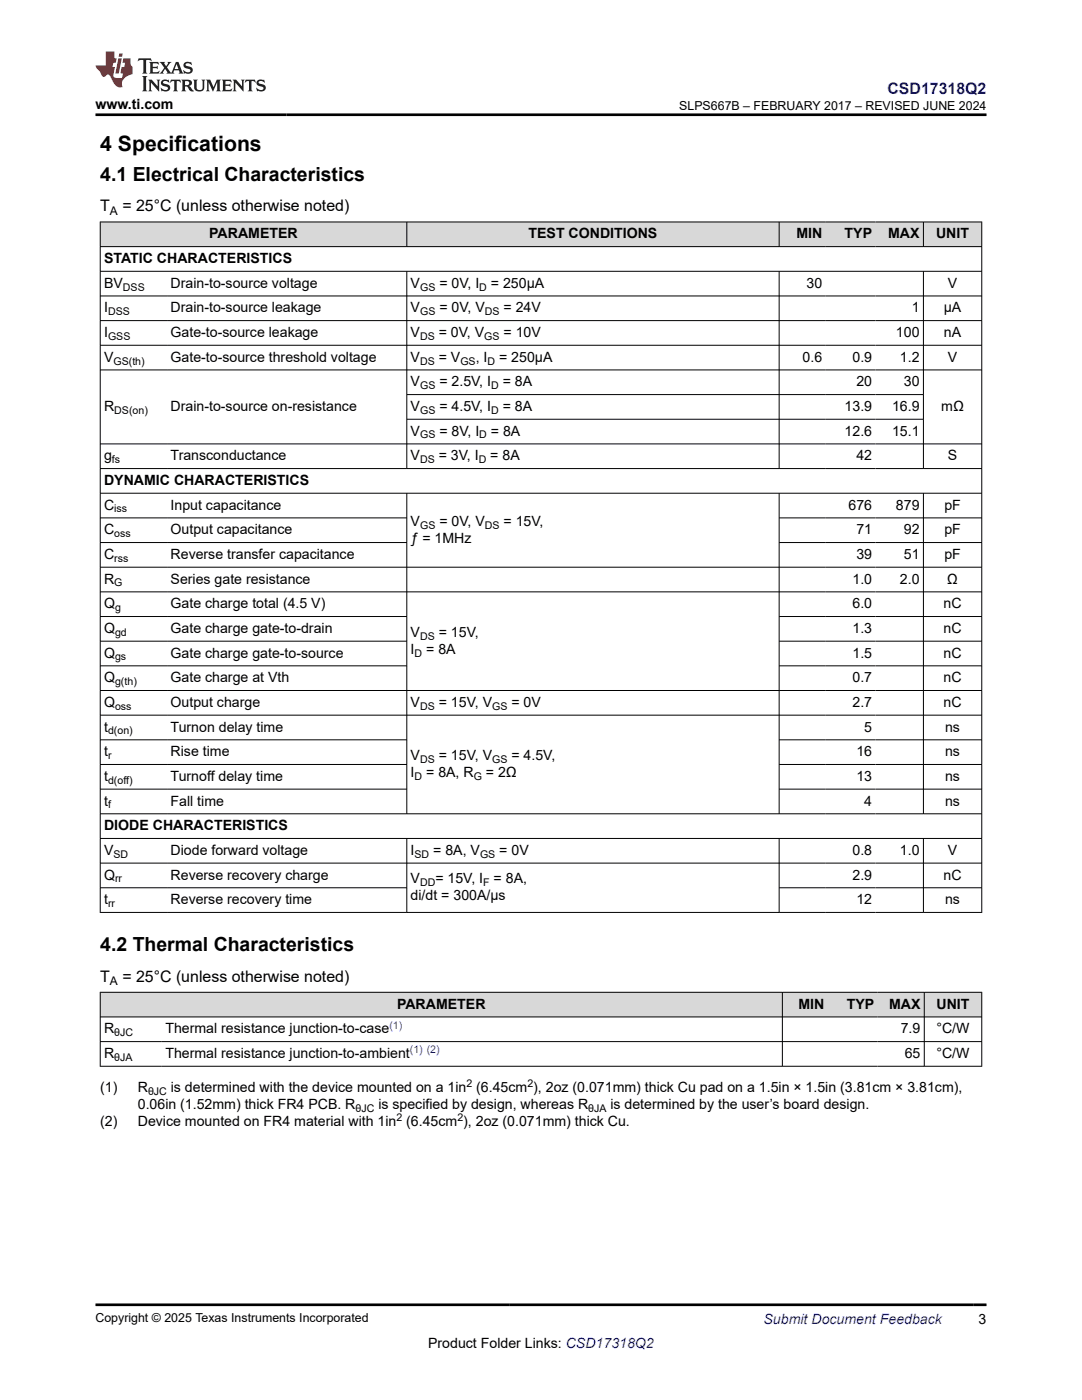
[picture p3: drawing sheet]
<svg xmlns="http://www.w3.org/2000/svg" width="216mm" height="279mm" viewBox="0 0 216 279" stroke-linecap="round" stroke-linejoin="round" font-family="sans-serif">
<defs><g id="words">
<text font-size="4.2" x="20" y="30.2">4 Specifications</text>
<g font-size="3.9">
<text x="20" y="36">4.1 Electrical Characteristics</text>
<text x="20" y="189.8">4.2 Thermal Characteristics</text>
</g>
<text font-size="3.2" fill="#00f" x="177.1" y="18.7">CSD17318Q2</text>
<g font-size="3.2">
<text x="20" y="42.2">T</text>
<text x="24.4" y="42.2">= 25°C (unless otherwise noted)</text>
<text x="20" y="195.9">T</text>
<text x="24.4" y="195.9">= 25°C (unless otherwise noted)</text>
</g>
<g font-size="2.8">
<text x="19" y="21.8">www.ti.com</text>
<text x="41.8" y="47.6">PARAMETER</text>
<text x="105.5" y="47.6">TEST CONDITIONS</text>
<text x="158.9" y="47.6">MIN</text>
<text x="168.5" y="47.6">TYP</text>
<text x="177.2" y="47.6">MAX</text>
<text x="186.8" y="47.6">UNIT</text>
<text x="20.8" y="52.5">STATIC CHARACTERISTICS</text>
<text x="20.8" y="57.4">BV</text>
<text x="34" y="57.4">Drain-to-source voltage</text>
<text x="81.9" y="57.4">V</text>
<text x="87.7" y="57.4">= 0V, I</text>
<text x="98" y="57.4">= 250μA</text>
<text x="160.9" y="57.4">30</text>
<text x="189.1" y="57.4">V</text>
<text x="20.8" y="62.3">I</text>
<text x="34" y="62.3">Drain-to-source leakage</text>
<text x="81.9" y="62.3">V</text>
<text x="87.7" y="62.3">= 0V, V</text>
<text x="100.5" y="62.3">= 24V</text>
<text x="181.9" y="62.3">1</text>
<text x="188.3" y="62.3">μA</text>
<text x="20.8" y="67.3">I</text>
<text x="34" y="67.3">Gate-to-source leakage</text>
<text x="81.9" y="67.3">V</text>
<text x="87.5" y="67.3">= 0V, V</text>
<text x="100.5" y="67.3">= 10V</text>
<text x="178.8" y="67.3">100</text>
<text x="188.4" y="67.3">nA</text>
<text x="20.8" y="72.2">V</text>
<text x="34" y="72.2">Gate-to-source threshold voltage</text>
<text x="81.9" y="72.2">V</text>
<text x="81.9" y="77.1">V</text>
<text x="87.5" y="72.2">= V</text>
<text x="87.7" y="77.1">= 2.5V, I</text>
<text x="94.9" y="72.2">, I</text>
<text x="99.6" y="72.2">= 250μA</text>
<text x="100.3" y="77.1">= 8A</text>
<text x="160.2" y="72.2">0.6</text>
<text x="170.1" y="72.2">0.9</text>
<text x="170.9" y="77.1">20</text>
<text x="179.6" y="72.2">1.2</text>
<text x="180.4" y="77.1">30</text>
<text x="189.1" y="72.2">V</text>
<text x="20.8" y="82">R</text>
<text x="34" y="82">Drain-to-source on-resistance</text>
<text x="81.9" y="82">V</text>
<text x="87.7" y="82">= 4.5V, I</text>
<text x="100.3" y="82">= 8A</text>
<text x="168.5" y="82">13.9</text>
<text x="178" y="82">16.9</text>
<text x="187.8" y="82">mΩ</text>
<text x="81.9" y="86.9">V</text>
<text x="87.7" y="86.9">= 8V, I</text>
<text x="98" y="86.9">= 8A</text>
<text x="168.5" y="86.9">12.6</text>
<text x="178" y="86.9">15.1</text>
<text x="20.8" y="91.9">g</text>
<text x="34" y="91.9">Transconductance</text>
<text x="81.9" y="91.9">V</text>
<text x="87.5" y="91.9">= 3V, I</text>
<text x="97.8" y="91.9">= 8A</text>
<text x="170.9" y="91.9">42</text>
<text x="189.1" y="91.9">S</text>
<text x="20.8" y="96.8">DYNAMIC CHARACTERISTICS</text>
<text x="20.8" y="101.7">C</text>
<text x="34" y="101.7">Input capacitance</text>
<text x="169.3" y="101.7">676</text>
<text x="178.8" y="101.7">879</text>
<text x="188.4" y="101.7">pF</text>
<text x="20.8" y="106.6">C</text>
<text x="34" y="106.6">Output capacitance</text>
<text x="81.9" y="104.9">V</text>
<text x="87.7" y="104.9">= 0V, V</text>
<text x="100.5" y="104.9">= 15V,</text>
<text x="170.9" y="106.6">71</text>
<text x="180.4" y="106.6">92</text>
<text x="188.4" y="106.6">pF</text>
<text x="20.8" y="111.6">C</text>
<text x="34" y="111.6">Reverse transfer capacitance</text>
<text x="81.9" y="108.3">ƒ = 1MHz</text>
<text x="170.9" y="111.6">39</text>
<text x="180.4" y="111.6">51</text>
<text x="188.4" y="111.6">pF</text>
<text x="20.8" y="116.5">R</text>
<text x="34" y="116.5">Series gate resistance</text>
<text x="170.1" y="116.5">1.0</text>
<text x="179.6" y="116.5">2.0</text>
<text x="189" y="116.5">Ω</text>
<text x="20.8" y="121.4">Q</text>
<text x="34" y="121.4">Gate charge total (4.5 V)</text>
<text x="170.1" y="121.4">6.0</text>
<text x="188.3" y="121.4">nC</text>
<text x="20.8" y="126.3">Q</text>
<text x="20.8" y="131.2">Q</text>
<text x="34" y="126.3">Gate charge gate-to-drain</text>
<text x="34" y="131.2">Gate charge gate-to-source</text>
<text x="81.9" y="130.5">I</text>
<text x="81.9" y="127.1">V</text>
<text x="85" y="130.5">= 8A</text>
<text x="87.5" y="127.1">= 15V,</text>
<text x="170.1" y="126.3">1.3</text>
<text x="170.1" y="131.2">1.5</text>
<text x="188.3" y="126.3">nC</text>
<text x="188.3" y="131.2">nC</text>
<text x="20.8" y="136.2">Q</text>
<text x="34" y="136.2">Gate charge at Vth</text>
<text x="170.1" y="136.2">0.7</text>
<text x="188.3" y="136.2">nC</text>
<text x="20.8" y="141.1">Q</text>
<text x="34" y="141.1">Output charge</text>
<text x="81.9" y="141.1">V</text>
<text x="87.5" y="141.1">= 15V, V</text>
<text x="102" y="141.1">= 0V</text>
<text x="170.1" y="141.1">2.7</text>
<text x="188.3" y="141.1">nC</text>
<text x="20.8" y="146">t</text>
<text x="34" y="146">Turnon delay time</text>
<text x="172.5" y="146">5</text>
<text x="188.6" y="146">ns</text>
<text x="20.8" y="150.9">t</text>
<text x="20.8" y="155.8">t</text>
<text x="34" y="150.9">Rise time</text>
<text x="34" y="155.8">Turnoff delay time</text>
<text x="81.9" y="151.7">V</text>
<text x="81.9" y="155.1">I</text>
<text x="85" y="155.1">= 8A, R</text>
<text x="87.5" y="151.7">= 15V, V</text>
<text x="97" y="155.1">= 2Ω</text>
<text x="102" y="151.7">= 4.5V,</text>
<text x="170.9" y="150.9">16</text>
<text x="170.9" y="155.8">13</text>
<text x="188.6" y="150.9">ns</text>
<text x="188.6" y="155.8">ns</text>
<text x="20.8" y="160.8">t</text>
<text x="34" y="160.8">Fall time</text>
<text x="172.5" y="160.8">4</text>
<text x="188.6" y="160.8">ns</text>
<text x="20.8" y="165.7">DIODE CHARACTERISTICS</text>
<text x="20.8" y="170.6">V</text>
<text x="34" y="170.6">Diode forward voltage</text>
<text x="81.9" y="170.6">I</text>
<text x="86.4" y="170.6">= 8A, V</text>
<text x="99.6" y="170.6">= 0V</text>
<text x="170.1" y="170.6">0.8</text>
<text x="179.6" y="170.6">1.0</text>
<text x="189.1" y="170.6">V</text>
<text x="20.8" y="175.5">Q</text>
<text x="34" y="175.5">Reverse recovery charge</text>
<text x="81.9" y="176.3">V</text>
<text x="81.9" y="179.7">di/dt = 300A/μs</text>
<text x="86.9" y="176.3">= 15V, I</text>
<text x="98.5" y="176.3">= 8A,</text>
<text x="170.1" y="175.5">2.9</text>
<text x="188.3" y="175.5">nC</text>
<text x="20.8" y="180.4">t</text>
<text x="34" y="180.4">Reverse recovery time</text>
<text x="170.9" y="180.4">12</text>
<text x="188.6" y="180.4">ns</text>
<text x="79.2" y="201.3">PARAMETER</text>
<text x="159.3" y="201.3">MIN</text>
<text x="168.9" y="201.3">TYP</text>
<text x="177.4" y="201.3">MAX</text>
<text x="186.9" y="201.3">UNIT</text>
<text x="20.8" y="206.2">R</text>
<text x="33" y="206.2">Thermal resistance junction-to-case</text>
<text x="179.7" y="206.2">7.9</text>
<text x="186.9" y="206.2">°C/W</text>
<text x="20.8" y="211.1">R</text>
<text x="33" y="211.1">Thermal resistance junction-to-ambient</text>
<text x="180.5" y="211.1">65</text>
<text x="186.9" y="211.1">°C/W</text>
<text x="20" y="217.9">(1)</text>
<text x="27.5" y="217.9">R</text>
<text x="27.5" y="221.3">0.06in (1.52mm) thick FR4 PCB. R</text>
<text x="34.1" y="217.9">is determined with the device mounted on a 1in (6.45cm ), 2oz (0.071mm) thick Cu pad on a 1.5in × 1.5in (3.81cm × 3.81cm),</text>
<text x="75.5" y="221.3">is specified by design, whereas R</text>
<text x="121.8" y="221.3">is determined by the user’s board design.</text>
<text x="20" y="224.7">(2)</text>
<text x="27.5" y="224.7">Device mounted on FR4 material with 1in (6.45cm ), 2oz (0.071mm) thick Cu.</text>
<text x="85.4" y="269">Product Folder Links: CSD17318Q2</text>
<text x="195.3" y="264.2">3</text>
</g>
<text font-size="2.8" fill="#00f" x="152.4" y="264.2">Submit Document Feedback</text>
<g font-size="2.5">
<text x="135.5" y="21.9">SLPS667B – FEBRUARY 2017 – REVISED JUNE 2024</text>
<text x="19" y="263.9">Copyright © 2025 Texas Instruments Incorporated</text>
</g>
<g font-size="2.4">
<text x="21.9" y="42.8">A</text>
<text x="21.9" y="196.6">A</text>
</g>
<g font-size="2.1">
<text x="24.5" y="58">DSS</text>
<text x="83.8" y="58">GS</text>
<text x="95.6" y="58">D</text>
<text x="21.6" y="62.9">DSS</text>
<text x="83.8" y="62.9">GS</text>
<text x="96.7" y="62.9">DS</text>
<text x="21.6" y="67.8">GSS</text>
<text x="83.8" y="67.8">DS</text>
<text x="96.6" y="67.8">GS</text>
<text x="22.6" y="72.7">GS(th)</text>
<text x="83.8" y="72.7">DS</text>
<text x="83.8" y="77.7">GS</text>
<text x="91.9" y="72.7">GS</text>
<text x="97.3" y="72.7">D</text>
<text x="98" y="77.7">D</text>
<text x="22.8" y="82.6">DS(on)</text>
<text x="83.8" y="82.6">GS</text>
<text x="98" y="82.6">D</text>
<text x="83.8" y="87.5">GS</text>
<text x="95.6" y="87.5">D</text>
<text x="22.3" y="92.4">fs</text>
<text x="83.8" y="92.4">DS</text>
<text x="95.5" y="92.4">D</text>
<text x="22.8" y="102.3">iss</text>
<text x="22.8" y="107.2">oss</text>
<text x="83.8" y="105.5">GS</text>
<text x="96.7" y="105.5">DS</text>
<text x="22.8" y="112.1">rss</text>
<text x="22.8" y="117">G</text>
<text x="23" y="122">g</text>
<text x="23" y="126.9">gd</text>
<text x="23" y="131.8">gs</text>
<text x="82.7" y="131">D</text>
<text x="83.8" y="127.6">DS</text>
<text x="23" y="136.7">g(th)</text>
<text x="23" y="141.6">oss</text>
<text x="83.8" y="141.6">DS</text>
<text x="98.2" y="141.6">GS</text>
<text x="21.6" y="146.6">d(on)</text>
<text x="21.6" y="151.5">r</text>
<text x="82.7" y="155.6">D</text>
<text x="83.8" y="152.3">DS</text>
<text x="94.5" y="155.6">G</text>
<text x="98.2" y="152.3">GS</text>
<text x="21.6" y="156.4">d(off)</text>
<text x="21.6" y="161.3">f</text>
<text x="22.6" y="171.2">SD</text>
<text x="82.7" y="171.2">SD</text>
<text x="95.8" y="171.2">GS</text>
<text x="23" y="176.1">rr</text>
<text x="83.8" y="176.9">DD</text>
<text x="96.4" y="176.9">F</text>
<text x="21.6" y="181">rr</text>
<text x="22.8" y="206.8">θJC</text>
<text x="22.8" y="211.7">θJA</text>
<text x="29.5" y="218.5">θJC</text>
<text x="70.9" y="221.9">θJC</text>
<text x="93.1" y="217">2</text>
<text x="105.2" y="217">2</text>
<text x="117.4" y="221.9">θJA</text>
<text x="79.1" y="223.8">2</text>
<text x="91.3" y="223.8">2</text>
</g>
<g font-size="2.1" fill="#00f">
<text x="77.7" y="205.3">(1)</text>
<text x="81.8" y="210.2">(1) (2)</text>
</g>
</g></defs>
<g fill="#d8d8d8">
<path d="M20 44.3h175.9v4.9h-175.9z" fill-rule="evenodd"/>
<path d="M20.1 44.4h61v4.8h-61z" fill-rule="evenodd"/>
<path d="M81.2 44.4h74.2v4.8h-74.2z" fill-rule="evenodd"/>
<path d="M155.5 44.4h9.3v4.8h-9.3z" fill-rule="evenodd"/>
<path d="M164.8 44.4h9.9v4.8h-9.9z" fill-rule="evenodd"/>
<path d="M174.7 44.4h9.5v4.8h-9.5z" fill-rule="evenodd"/>
<path d="M184.3 44.4h11.5v4.8h-11.5z" fill-rule="evenodd"/>
</g>
<g fill="none" stroke="#000" stroke-width=".2">
<path d="M19.9 44.3h176.1M19.9 49.2h176.1M19.9 54.1h176.1M19.9 59.1h176.1M20 44.2v138M81.2 44.2v5.1M81.2 54.1v39.5M155.5 44.2v5.1M155.5 54.1v39.5M184.3 44.2v5.1M184.3 54.1v39.5M195.9 44.2v138"/>
<path d="M19.9 64h176.1M19.9 68.9h176.1M19.9 73.8h176.1M81.2 78.7h103.1M19.9 88.6h176.1M19.9 93.5h176.1M19.9 98.4h176.1M81.2 98.4v64.1M81.2 83.7h103.1M155.5 98.4v64.1M184.3 98.4v64.1M19.9 103.4h61.3"/>
<path d="M19.9 113.2h176.1M19.9 108.3h61.3M19.9 118.1h176.1M155.5 103.4h40.5M155.5 108.3h40.5M19.9 123h61.3M19.9 137.8h176.1M19.9 128h61.3M19.9 132.9h61.3M155.5 123h40.5M155.5 128h40.5M155.5 132.9h40.5"/>
<path d="M19.9 142.7h176.1M19.9 147.6h61.3M19.9 152.6h61.3M19.9 157.5h61.3M155.5 147.6h40.5M155.5 152.6h40.5M155.5 157.5h40.5M19.9 162.4h176.1M19.9 167.3h176.1M19.9 172.3h176.1M19.9 177.2h61.3M81.2 167.3v14.9"/>
<path d="M155.5 167.3v14.9M155.5 177.2h40.5M184.3 167.3v14.9M19.9 182.1h176.1"/>
</g>
<g fill="#d8d8d8">
<path d="M20 198h175.9v5h-175.9z" fill-rule="evenodd"/>
<path d="M20.1 198.1h136v4.8h-136z" fill-rule="evenodd"/>
<path d="M156.2 198.1h9v4.8h-9z" fill-rule="evenodd"/>
<path d="M165.2 198.1h9.9v4.8h-9.9z" fill-rule="evenodd"/>
<path d="M175.1 198.1h9.3v4.8h-9.3z" fill-rule="evenodd"/>
<path d="M184.5 198.1h11.3v4.8h-11.3z" fill-rule="evenodd"/>
</g>
<path d="M19.9 198h176.1M20 198v14.9M156.1 198v14.9M184.4 198v14.9M195.9 198v14.9M19.9 203h176.1M19.9 207.9h176.1M19.9 212.8h176.1" fill="none" stroke="#000" stroke-width=".2"/>
<path d="M27.7 11.6l-.2 .6 .5-.2h.6v.1v2.2l-.2 .4h1l-.2-.4v-2.2v-.1h.5l.5 .2-.1-.6zM29.8 12.4l.2 .3v1.6l-.2 .4h1.9l.1-.6a1.08 1.08 0 0 1-1.3 .2v-.7h.6l.4 .2v-.7l-.4 .2h-.6v-.5l.2-.2a1 1 0 0 1 1 .3l-.1-.5zM31.8 12.4l1 1.1-1 1.2h.9l-.2-.2 .4-.8 .5 .8-.2 .2h1.6l-.2-.2 .1-.5h1l.1 .5-.1 .2h.9l-.2-.4-.8-1.9h-.5l-1 2.1-.8-1.1 .9-1h-.8l.2 .2-.5 .6-.3-.6 .1-.2zM35.2 12.8l.4 1h-.8zM36.8 12.5a.65 .65 0 0 0-.2 .7 .65 .65 0 0 0 .6 .5l.7 .1 .1 .3a.79 .79 0 0 1-.7 .4 .79 .79 0 0 1-.7-.5l.1 .7 .2-.1a.93 .93 0 0 0 1.1 0 .93 .93 0 0 0 .4-.9 1.46 1.46 0 0 0-1.2-.6l-.1-.3a1.09 1.09 0 0 1 1.2 .2l-.2-.6-.1 .1-.6-.2zM28.4 15.2l.2 .4v2.2l-.2 .4h1l-.2-.4v-2.2l.2-.4zM29.6 15.9l.2 .4v1.5l-.2 .4h.8l-.3-.4v-1.3l1.7 1.8v-2l.2-.4h-.8l.2 .2 .1 1.1-1.2-1.3zM32.3 16a.65 .65 0 0 0-.2 .8 .65 .65 0 0 0 .7 .4l.6 .2 .1 .2a.79 .79 0 0 1-.7 .4 .79 .79 0 0 1-.7-.5l.1 .7 .2-.1a.93 .93 0 0 0 1.1 .1 .93 .93 0 0 0 .4-1 1.46 1.46 0 0 0-1.2-.5l-.1-.4a1.09 1.09 0 0 1 1.2 .2l-.2-.6-.1 .1-.6-.1zM34.1 15.9l-.1 .6a.63 .63 0 0 1 .7-.3l.1 1.6-.3 .4h1l-.2-.4v-1.6a.66 .66 0 0 1 .8 .3l-.1-.6zM36.2 15.9l.2 .4v1.5l-.2 .4h.9l-.2-.2v-.7h.5l.1 .2a.79 .79 0 0 0 1.2 .6l-1-.9a.61 .61 0 0 0 .6-.6 .61 .61 0 0 0-.5-.7zM36.9 16.2h.2a.47 .47 0 0 1 .5 .1 .47 .47 0 0 1 .1 .5l-.2 .1-.6 .1zM38.5 15.9l.2 .2a2.27 2.27 0 0 0 .4 2 1.04 1.04 0 0 0 1.7-.7v-1.3l.2-.2h-.8l.2 .4v1.1a.6 .6 0 0 1-.6 .6 .6 .6 0 0 1-.6-.6v-1.1l.3-.4zM41.1 15.9l.2 .4v1.5l-.2 .4h.7l-.2-.4v-1.4l.9 1.9 .8-1.9v1.4l-.2 .4h1l-.3-.4v-1.5l.3-.4h-.8l-.7 1.5-.7-1.5zM44.3 15.9l.2 .4v1.5l-.2 .4h1.9l.1-.6a1.09 1.09 0 0 1-1.3 .2v-.7h.6l.4 .2v-.6l-.4 .2h-.6v-.6l.2-.1a1.01 1.01 0 0 1 1 .3l-.1-.6zM46.4 15.9l.3 .4v1.5l-.3 .4h.8l-.2-.4v-1.3l1.6 1.8v-2l.2-.4h-.7l.2 .2v1.1l-1.2-1.3zM49 15.9l-.1 .6a.63 .63 0 0 1 .8-.3v1.6l-.3 .4h1l-.2-.4v-1.6a.66 .66 0 0 1 .8 .3l-.1-.6zM51.4 16a.65 .65 0 0 0-.2 .8 .65 .65 0 0 0 .6 .4l.6 .2 .2 .2a.79 .79 0 0 1-.8 .4 .79 .79 0 0 1-.6-.5l.1 .7 .2-.1a.93 .93 0 0 0 1 .1 .93 .93 0 0 0 .5-1 1.46 1.46 0 0 0-1.3-.5l-.1-.4a1.09 1.09 0 0 1 1.3 .2l-.2-.6-.2 .1-.5-.1z" fill="#231f20"/>
<path d="M21.1 10.3v2.7h-2.1l.1 .4 .9 1a.95 .95 0 0 0 .9 .9 .59 .59 0 0 1 .6-.4 .59 .59 0 0 1 .5 .3l.4 .8a1.59 1.59 0 0 0 2.1 1.4 1.61 1.61 0 0 1 1-2.3l1-.3-.1-1.5a1.59 1.59 0 0 1-.4-1.7h-1.4l-.2 .9h.5l-.1 .9h-.5l-.2 .9v.3l.4 .1-.2 .9h-.6a.73 .73 0 0 1-1.1-.7l.3-1.5h-.5l.2-.9h.5l.2-.9h-.5v-1.3zM23.6 11.6l-.6 3.1h.7l.6-3.1zM23.8 10.7l-.1 .6h.7l.1-.6z" fill="#ed1c24"/>
<path d="M19 22.9h177.8M19 260.4h177.8" fill="none" stroke="#000" stroke-width=".53"/>
<use href="#words"/>
</svg>
